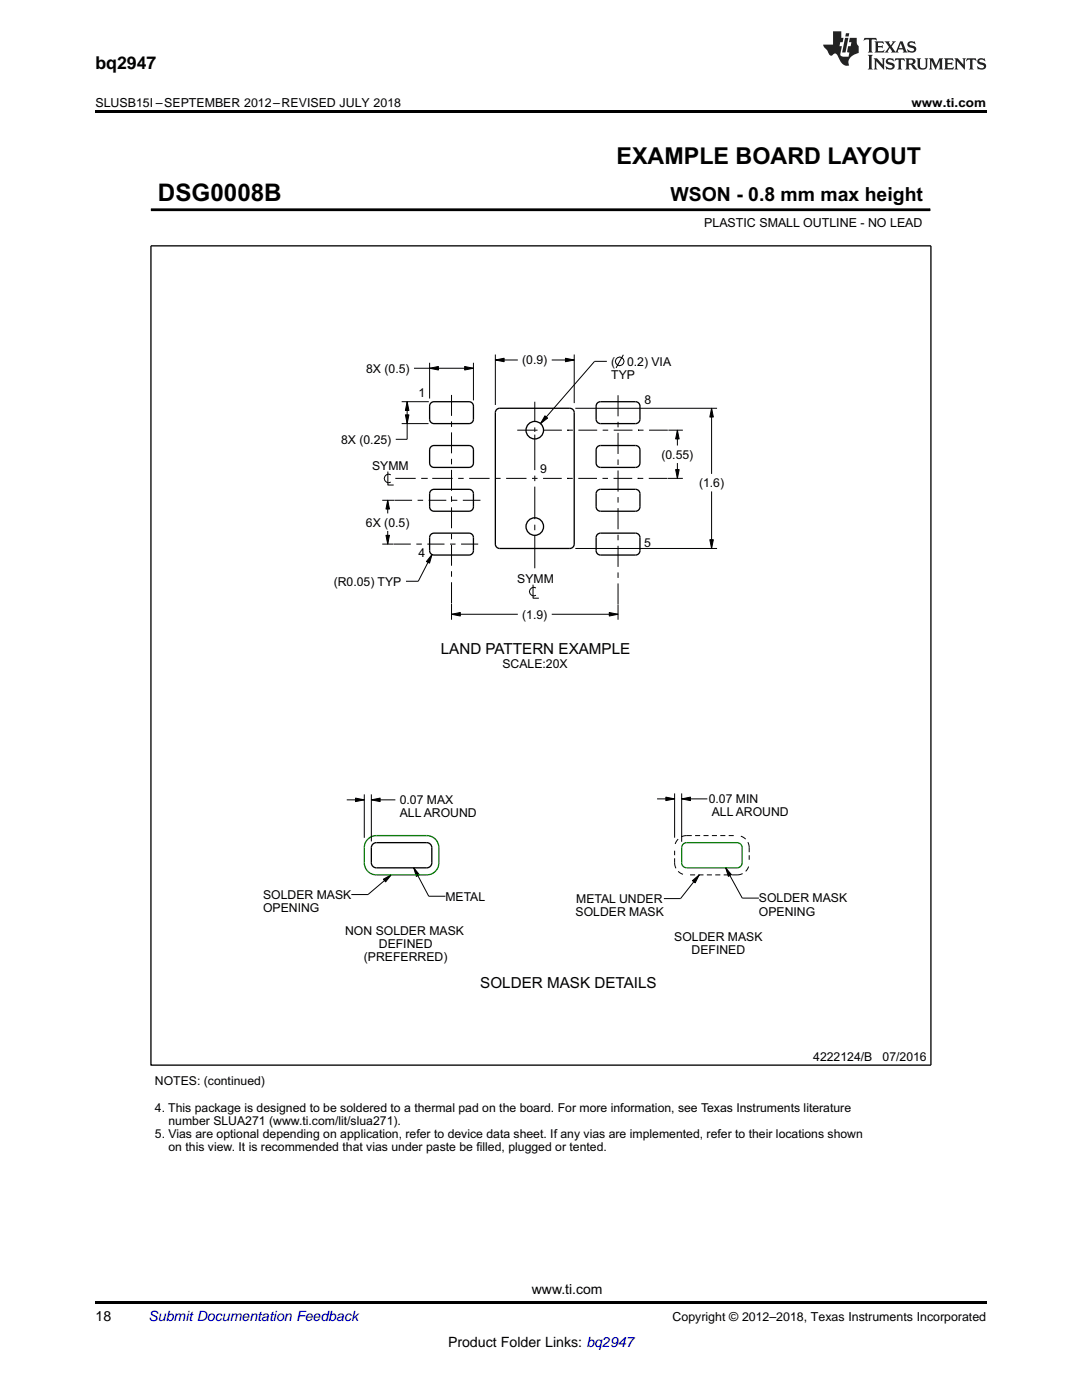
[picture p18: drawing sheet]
<svg xmlns="http://www.w3.org/2000/svg" width="216mm" height="279mm" viewBox="0 0 216 279" stroke-linecap="round" stroke-linejoin="round" font-family="sans-serif">
<defs><g id="words">
<text font-size="4.8" x="31.5" y="40.1">DSG0008B</text>
<text font-size="4.6" x="123" y="32.7">EXAMPLE BOARD LAYOUT</text>
<text font-size="3.9" x="133.8" y="40.1">WSON - 0.8 mm max height</text>
<text font-size="3.5" x="19" y="13.8">bq2947</text>
<g font-size="3">
<text x="87.9" y="130.6">LAND PATTERN EXAMPLE</text>
<text x="95.8" y="197.2">SOLDER MASK DETAILS</text>
</g>
<g font-size="2.8">
<text x="19" y="263.6">18</text>
<text x="106.1" y="258.2">www.ti.com</text>
<text x="89.4" y="268.9">Product Folder Links: bq2947</text>
</g>
<text font-size="2.8" fill="#0000c8" x="29.6" y="263.6">Submit Documentation Feedback</text>
<g font-size="2.5">
<text x="19" y="21.4">SLUSB15I –SEPTEMBER 2012–REVISED JULY 2018</text>
<text x="181.9" y="21.4">www.ti.com</text>
<text x="140.5" y="45.4">PLASTIC SMALL OUTLINE - NO LEAD</text>
<text x="134.2" y="263.6">Copyright © 2012–2018, Texas Instruments Incorporated</text>
</g>
<g font-size="2.4">
<text x="73.1" y="74.4">8X (0.5)</text>
<text x="104.2" y="72.7">(0.9)</text>
<text x="122" y="75.6">TYP</text>
<text x="122" y="73">(</text>
<text x="125.1" y="73">0.2) VIA</text>
<text x="83.5" y="79.2">1</text>
<text x="128.6" y="80.6">8</text>
<text x="68.1" y="88.5">8X (0.25)</text>
<text x="74.2" y="93.7">SYMM</text>
<text x="107.8" y="94.4">9</text>
<text x="132" y="91.5">(0.55)</text>
<text x="139.5" y="97.2">(1.6)</text>
<text x="73" y="105.1">6X (0.5)</text>
<text x="83.5" y="111.2">4</text>
<text x="128.6" y="109.2">5</text>
<text x="66.6" y="116.9">(R0.05) TYP</text>
<text x="103.2" y="116.3">SYMM</text>
<text x="104.2" y="123.5">(1.9)</text>
<text x="100.3" y="133.3">SCALE:20X</text>
<text x="79.8" y="160.5">0.07 MAX</text>
<text x="141.4" y="160.3">0.07 MIN</text>
<text x="79.8" y="163.1">ALL AROUND</text>
<text x="142" y="162.9">ALL AROUND</text>
<text x="52.5" y="179.4">SOLDER MASK</text>
<text x="88.9" y="179.7">METAL</text>
<text x="52.5" y="182">OPENING</text>
<text x="114.8" y="182.8">SOLDER MASK</text>
<text x="115" y="180.2">METAL UNDER</text>
<text x="151.4" y="180.1">SOLDER MASK</text>
<text x="151.4" y="182.7">OPENING</text>
<text x="68.9" y="186.6">NON SOLDER MASK</text>
<text x="72.6" y="191.8">(PREFERRED)</text>
<text x="75.6" y="189.2">DEFINED</text>
<text x="134.5" y="187.9">SOLDER MASK</text>
<text x="138" y="190.5">DEFINED</text>
<text x="162.3" y="211.7">4222124/B</text>
<text x="176.1" y="211.7">07/2016</text>
<text x="30.9" y="216.6">NOTES: (continued)</text>
<text x="30.9" y="221.8">4. This package is designed to be soldered to a thermal pad on the board. For more information, see Texas Instruments literature</text>
<text x="30.9" y="227.1">5. Vias are optional depending on application, refer to device data sheet. If any vias are implemented, refer to their locations shown</text>
<text x="33.6" y="224.5">number SLUA271 (www.ti.com/lit/slua271).</text>
<text x="33.6" y="229.7">on this view. It is recommended that vias under paste be filled, plugged or tented.</text>
</g>
</g></defs>
<g fill="#000">
<path d="M19 22h177.8v.5h-177.8zM85.7 73.5l1.8-.4v.7zM92.7 73.1l1.8 .4-1.8 .3zM98.8 71.8l1.8-.3v.7zM112.8 71.5l1.8 .3-1.8 .4zM77.4 99.8l.3 1.8h-.7zM80.9 82.8h.7l-.4 1.7zM81.2 80.2l.4 1.7h-.7zM108.7 83l.6 .4-1.4 1.1zM135.2 85.9l.3 1.7h-.7zM134.8 93.7h.7l-.3 1.8zM142 81.5l.3 1.7h-.7z"/>
<path d="M77 106.8h.7l-.3 1.8zM86.2 110.7l-.5 1.7-.6-.3zM141.6 107.7h.7l-.3 1.8zM90.1 122.6l1.7-.4v.7zM121.6 122.2l1.7 .4-1.7 .3zM70.9 159.3l1.8 .3-1.8 .4zM74.1 159.6l1.7-.3v.7zM132.9 159.1l1.7 .3-1.7 .4zM136 159.4l1.8-.3v.7zM76.5 175.5l1.6-.9-1.2 1.4zM82.6 173.2l1.1 1.4-.6 .3zM138.2 175.8l1.3-1.2-.8 1.6z"/>
<path d="M144.8 173.2l1.1 1.4-.6 .3zM19 259.7h177.8v.5h-177.8z"/>
</g>
<g fill="none" stroke="#000" stroke-width=".2">
<path d="M30.1 41.9h155.5M185.6 41.6v.5M82.6 73.5h11.9M85.7 73.5l1.8-.4v.7zM85.7 72.4v7.1M90.1 78.8v4.2M92.7 73.1l1.8 .4-1.8 .3zM94.5 72.4v7.5M98.8 71.8l1.8-.3v.7zM98.8 70.8v10M98.8 71.8h4.5M110.1 71.8h4.5"/>
<path d="M112.8 71.5l1.8 .3-1.8 .4zM114.6 70.8v9.6M121.1 72.1h-2.5l-10.7 12.4M123.3 78.9v4.2M124.4 70.8l-1.5 2.6M76.3 99.8h2.3M77.4 99.8l.3 1.8h-.7zM77.4 99.8v2.7M77.4 94.1v2.7h1.2M78 94.8a.86 .86 0 0 0-1.3 .7 .86 .86 0 0 0 1.3 .7M78.7 99.8h3.5M78.9 95.5h4"/>
<path d="M80.1 84.5h5.4M80.1 80.2h5.5M80.9 82.8h.7l-.4 1.7zM81.2 80.2l.4 1.7h-.7zM81.2 80.2v7.5h-2.2M83.3 99.8h1.1M84 95.5h1.1M85.1 95.5h.1M85.5 99.8h3.6M86.2 95.5h4.1M90.1 84.1v1.1M90.1 86.3v4.2"/>
<path d="M90.1 91.6v1.1M90.1 93.8v4.1M90.1 99v1.1M90.2 99.8h1.1M91.4 95.5h1.1M92.4 99.8h3.5M93.6 95.5h4.1M98.8 95.5h1.1M101 95.5h4.1M103.2 85.9h4.1M106.2 95.5h1.1M106.7 80.2v4"/>
<path d="M106.7 85.3v.9M106.7 86.7v7.1M106.7 94.9v1.1M106.7 97.1v6.5M108.4 95.5h3.7M108.4 85.9h3.7M108.7 83l.6 .4-1.4 1.1zM113.2 95.5h.1M113.2 95.5h1.1M113.2 85.9h.1M113.2 85.9h1.1M114.8 81.5h28.3"/>
<path d="M115.4 95.5h3.7M115.4 85.9h3.8M120.2 95.5h1.1M120.3 85.9h1.1M122.4 95.5h3.8M122.5 85.9h3.7M123.3 84.2v1.1M123.3 86.4v4.2M123.3 91.7v1.1M123.3 93.9v4.2M123.3 99.2v1.1M127.3 95.5h.1"/>
<path d="M127.3 95.5h1.1M127.3 85.9h.1M127.3 85.9h1.1M129.5 95.5h3.7M129.5 85.9h3.8M133.3 95.5h3M133.4 85.9h2.9M134.8 93.7h.7l-.3 1.8zM135.2 85.9l.3 1.7h-.7zM135.2 85.9v3M135.2 92.4v3.1M142 81.5l.3 1.7h-.7z"/>
<path d="M142 81.5v13.1M142 98.1v11.4M76.3 108.6h2.2M77 106.8h.7l-.3 1.8zM77.4 106v2.6M78.6 108.6h3.4M83.1 108.6h1.1M85.3 108.6h3.4M86.2 110.7l-.5 1.7-.6-.3zM86.2 110.7l-2.7 5.3h-2.5M89.8 108.6h1.1M90.1 101.2v4.2"/>
<path d="M90.1 106.5v1.1M90.1 108.7v4.2M90.1 114v1.1M90.1 116.2v4.2M92 108.6h3.4M106.4 116.7v2.7h1.1M106.7 104.7v1.1M106.7 106.9v6.5M106.9 117.3a.86 .86 0 0 0-1.3 .8 .86 .86 0 0 0 1.3 .7M114.8 109.5h28.3M123.3 101.4v4.2M123.3 106.7v1.1"/>
<path d="M123.3 108.9v4.2M123.3 114.2v1.1M123.3 116.4v4.2M141.6 107.7h.7l-.3 1.8zM90.1 122.6l1.7-.4v.7zM90.1 120.5v3.2M90.1 122.6h13.2M110.1 122.6h13.2M121.6 122.2l1.7 .4-1.7 .3zM123.3 120.7v3M69.2 159.6h3.5M70.9 159.3l1.8 .3-1.8 .4z"/>
<path d="M72.7 158.5v8.7M74.1 159.6l1.7-.3v.7zM74.1 158.5v9.4M74.1 159.6h4.8M131.1 159.4h3.5M132.9 159.1l1.7 .3-1.7 .4zM134.6 158.3v8.9M136 159.4l1.8-.3v.7zM136 158.3v9.7M136 159.4h5.1M76.5 175.5l1.6-.9-1.2 1.4zM78.1 174.6l-4.7 3.9h-3.3"/>
<path d="M82.6 173.2l1.1 1.4-.6 .3zM82.6 173.2l3 5.7h3.3M134.6 171.3v1.2l.3 .8M134.6 169.8v.9M135.3 173.9l1 .6M135.3 167.5l-.6 .9M137.7 174.6h1M138 166.8h-1.3l-.8 .2M138.2 175.8l1.3-1.2-.8 1.6zM138.7 166.8h1M139.4 174.6h1M139.5 174.6l-3.7 4.7h-3.3"/>
<path d="M140.4 166.8h1M141 174.6h1.1M142.1 166.8h1M142.7 174.6h1M143.7 166.8h1M144.4 174.6h1M144.8 173.2l1.1 1.4-.6 .3zM144.8 173.2l3.3 6h3.3M145.4 166.8h1M147.8 166.9l1 .6M148.2 174.3l-.8 .3h-1.3M149.2 168.1l.3 .8v1.2"/>
<path d="M149.4 172.9l-.6 1M149.5 170.7v.9"/>
<circle cx="123.6" cy="72.1" r=".86"/>
</g>
<g fill="none" stroke="#000" stroke-width=".26">
<path d="M30.1 49.1h155.7v163.5h-155.7zM86 80.4l.6-.2h7a.87 .87 0 0 1 .9 .8v2.7a.87 .87 0 0 1-.9 .8h-7a.87 .87 0 0 1-.9-.8v-2.7zM86 89.2l.6-.3h7a.87 .87 0 0 1 .9 .9v2.6a.87 .87 0 0 1-.9 .9h-7a.87 .87 0 0 1-.9-.9v-2.6zM86 97.9l.6-.2h7a.87 .87 0 0 1 .9 .8v2.7a.87 .87 0 0 1-.9 .8h-7a.87 .87 0 0 1-.9-.8v-2.7zM99.1 81.7l.6-.2h14a.87 .87 0 0 1 .9 .9v26.2a.87 .87 0 0 1-.9 .9h-14a.87 .87 0 0 1-.9-.9v-26.2zM119.2 97.9l.6-.2h7a.87 .87 0 0 1 .9 .8v2.7a.87 .87 0 0 1-.9 .8h-7a.87 .87 0 0 1-.8-.8v-2.7zM119.2 89.2l.6-.3h7a.87 .87 0 0 1 .9 .9v2.6a.87 .87 0 0 1-.9 .9h-7a.87 .87 0 0 1-.8-.9v-2.6zM119.2 80.4l.6-.2h7a.87 .87 0 0 1 .9 .8v2.7a.87 .87 0 0 1-.9 .8h-7a.87 .87 0 0 1-.8-.8v-2.7zM86 106.7l.6-.3h7a.87 .87 0 0 1 .9 .9v2.6a.87 .87 0 0 1-.9 .9h-7a.87 .87 0 0 1-.9-.9v-2.6zM119.2 106.7l.6-.3h7a.87 .87 0 0 1 .9 .9v2.6a.87 .87 0 0 1-.9 .9h-7a.87 .87 0 0 1-.8-.9v-2.6zM74.4 168.5l.7-.3h10.1a1.01 1.01 0 0 1 1 1v3a1.01 1.01 0 0 1-1 1h-10.1a1.01 1.01 0 0 1-1-1v-3z"/>
<circle cx="106.7" cy="85.9" r="1.75"/>
<circle cx="106.7" cy="105.1" r="1.75"/>
</g>
<path d="M30.1 41.9h155.5" fill="none" stroke="#000" stroke-width=".55"/>
<path d="M73.6 167.3l.9-.5h.6h10.1a2.41 2.41 0 0 1 2.4 2.4v3a2.41 2.41 0 0 1-2.4 2.4h-10.1a2.41 2.41 0 0 1-2.4-2.4v-3a2.41 2.41 0 0 1 .9-1.9zM136.3 168.5l.7-.3h10.1a1.01 1.01 0 0 1 1 1v3a1.01 1.01 0 0 1-1 1h-10.1a1.01 1.01 0 0 1-1-1v-3z" fill="none" stroke="#00a600" stroke-width=".26"/>
<g fill="#231f20">
<path d="M172.5 7.6l-.1 .5 .4-.2h.6v.1v2.1l-.2 .4h.9l-.2-.4v-2.1l.1-.1h.5l.5 .2-.2-.5zM174.5 8.3l.2 .3v1.5l-.2 .4h1.8l.2-.6a1.04 1.04 0 0 1-1.3 .2v-.7h.6l.3 .2v-.6l-.3 .2h-.6v-.6l.8-.1 .4 .3-.2-.5zM176.5 8.3l.9 1.1-.9 1.1h.8l-.2-.2 .4-.7 .5 .7-.2 .2h1.5l-.2-.2 .2-.4h.9l.1 .4-.2 .2h1l-.3-.3-.7-1.9h-.5l-.9 2-.8-1 .9-1h-.8l.1 .3-.4 .5-.3-.6 .1-.2zM179.7 8.6l.4 1h-.7zM181.3 8.4a.63 .63 0 0 0-.2 .7 .63 .63 0 0 0 .6 .4l.6 .2 .1 .2a.75 .75 0 0 1-.7 .4 .75 .75 0 0 1-.6-.5l.1 .7 .1-.1a1.11 1.11 0 0 0 1.5-.6 1.13 1.13 0 0 0-1.2-.8l-.1-.4a1.04 1.04 0 0 1 1.2 .2l-.2-.5-.2 .1-.4-.2zM173.2 10.9l.2 .4v2.2l-.2 .4h1l-.3-.4v-2.2l.3-.4zM174.3 11.6l.3 .4v1.5l-.3 .4h.8l-.2-.4v-1.3l1.5 1.7v-1.9l.2-.4h-.7l.2 .4v.9l-1.1-1.3zM177 11.8a.62 .62 0 0 0-.2 .7 .62 .62 0 0 0 .6 .4l.6 .1 .1 .3a.76 .76 0 0 1-.7 .3 .76 .76 0 0 1-.7-.4l.2 .7 .1-.1a1.11 1.11 0 0 0 1.5-.6 1.13 1.13 0 0 0-1.2-.8l-.1-.4a1.04 1.04 0 0 1 1.2 .2l-.2-.6-.2 .1-.5-.1zM178.7 11.6l-.2 .6a.61 .61 0 0 1 .8-.3v1.6l-.2 .4h.9l-.2-.4v-1.6a.63 .63 0 0 1 .7 .3l-.1-.6zM180.6 11.6l.3 .4v1.5l-.3 .4h1l-.2-.2-.1-.8 .6 .2a.76 .76 0 0 0 1.2 .7l-1-1a.58 .58 0 0 0 .6-.5 .58 .58 0 0 0-.5-.6zM181.4 11.9h.1a.45 .45 0 0 1 .5 .1 .45 .45 0 0 1 .1 .5l-.8 .2zM182.9 11.6l.2 .2a2.17 2.17 0 0 0 .3 1.9 .99 .99 0 0 0 1.6-.6v-1.1l.2-.4h-.7l.2 .2a1.92 1.92 0 0 1-.2 1.8 .6 .6 0 0 1-.9-.5v-1.1l.2-.4zM185.4 11.6l.2 .4v1.5l-.2 .4h.7l-.2-.4v-1.4l.8 1.8 .8-1.8v1.4l-.2 .4h.9l-.2-.4v-1.5l.2-.4h-.8l-.6 1.5-.6-1.5zM188.4 11.6l.2 .4v1.5l-.2 .4h1.8l.1-.6a1.04 1.04 0 0 1-1.2 .1v-.6h.5l.4 .2v-.6l-.4 .2h-.5v-.7h.8l.3 .3-.1-.6zM190.5 11.6l.2 .4v1.5l-.2 .4h.7l-.2-.4v-1.3l1.5 1.7v-1.9l.2-.4h-.7l.2 .4v.9l-1.1-1.3zM192.9 11.6l-.1 .6a.61 .61 0 0 1 .7-.3l.1 1.6-.3 .4h1l-.3-.4 .1-1.6a.63 .63 0 0 1 .7 .3l-.1-.6zM195.2 11.8a.62 .62 0 0 0-.2 .7 .62 .62 0 0 0 .6 .4l.6 .1 .1 .3a.76 .76 0 0 1-.7 .3 .76 .76 0 0 1-.6-.4l.1 .7 .1-.1a1.11 1.11 0 0 0 1.6-.6 1.13 1.13 0 0 0-1.3-.8l-.1-.4a1.04 1.04 0 0 1 1.2 .2l-.1-.6-.2 .1-.5-.1z"/>
<path d="M166.2 6.3v2.6h-1.9v.4l.8 .9a.91 .91 0 0 0 1 .8 .56 .56 0 0 1 .5-.3 .56 .56 0 0 1 .5 .3l.4 .8a1.53 1.53 0 0 0 1.9 1.2 1.54 1.54 0 0 1 1-2.1l.9-.3v-1.4a1.52 1.52 0 0 1-.4-1.6h-1.3l-.2 .8h.5l-.2 .8h-.5l-.1 1v.2l.4 .1-.2 .8a1.93 1.93 0 0 1-1.6-.3l.3-1.8h-.5l.2-.8h.4l.2-.8h-.4v-1.3zM168.6 7.6l-.6 2.9h.7l.6-2.9zM168.8 6.6l-.1 .7h.6l.2-.7z"/>
</g>
<use href="#words"/>
</svg>
